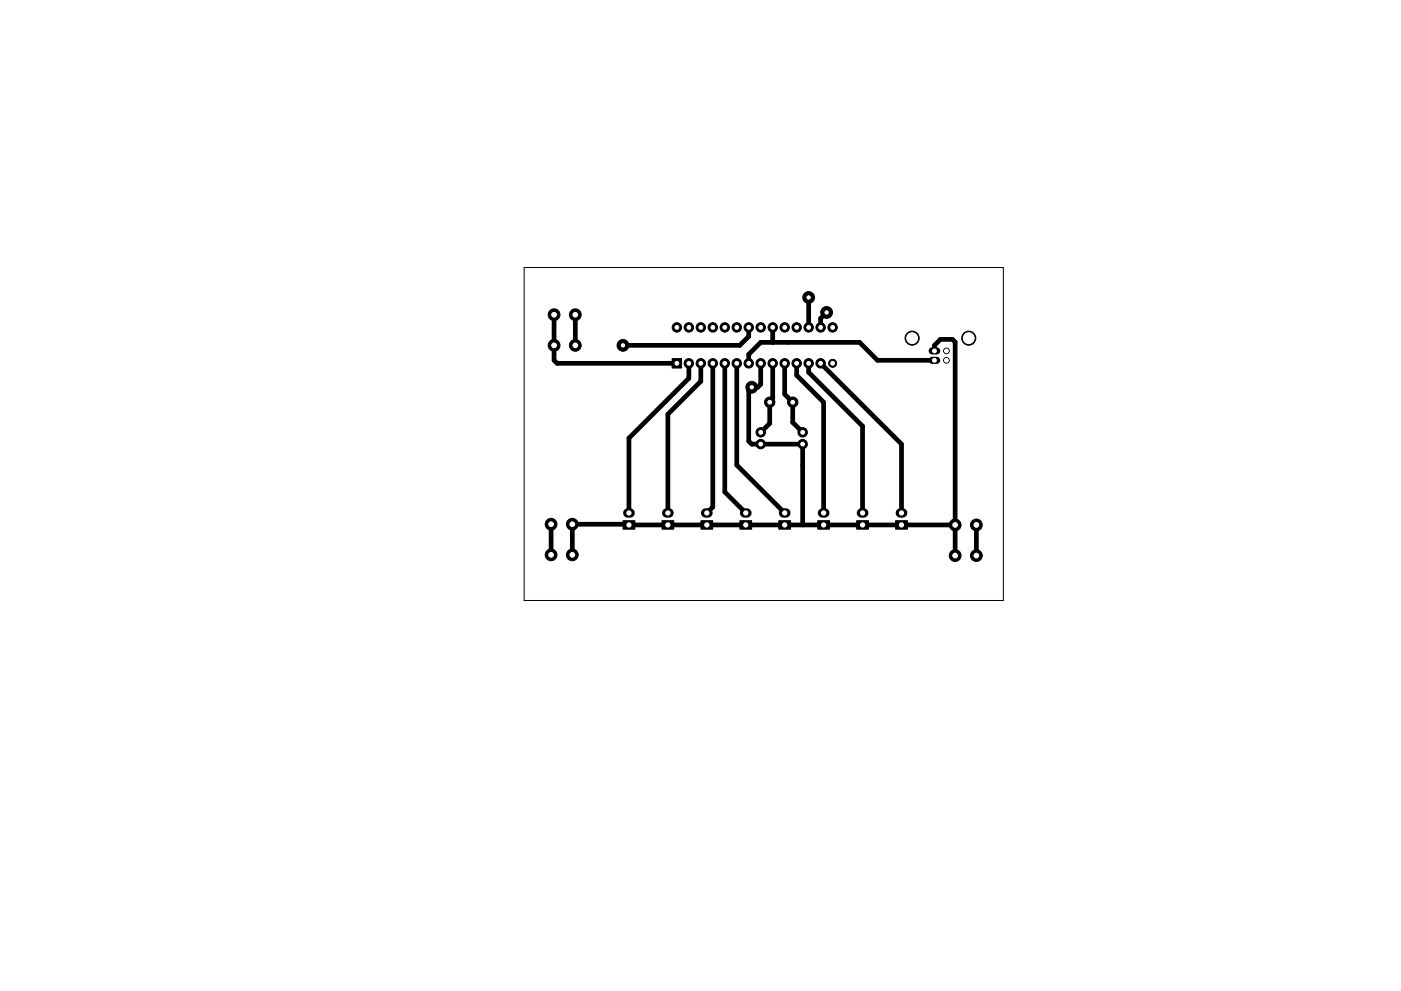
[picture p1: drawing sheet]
<svg xmlns="http://www.w3.org/2000/svg" width="297mm" height="210mm" viewBox="0 0 297 210" stroke-linecap="round" stroke-linejoin="round" font-family="sans-serif">
<path d="M111.1 56.8h101.6v70.6h-101.6z" fill="none" stroke="#000" stroke-width=".21"/>
<g fill="#000" stroke="#000" stroke-width=".21">
<path d="M142.5 76.1h2v2h-2zM132.1 110.5h2.5v1.8h-2.5zM140.4 110.5h2.5v1.8h-2.5zM148.6 110.5h2.5v1.8h-2.5zM156.9 110.5h2.5v1.8h-2.5zM165.1 110.5h2.5v1.8h-2.5zM173.4 110.5h2.5v1.8h-2.5zM181.6 110.5h2.5v1.8h-2.5zM189.9 110.5h2.5v1.8h-2.5z"/>
<circle cx="117.5" cy="73.3" r="1.25"/>
<circle cx="117.5" cy="66.8" r="1.25"/>
<circle cx="122" cy="73.3" r="1.25"/>
<circle cx="122" cy="66.8" r="1.25"/>
<circle cx="132.1" cy="73.3" r="1.25"/>
<circle cx="143.5" cy="69.5" r="1"/>
<circle cx="146" cy="69.5" r="1"/>
<circle cx="146" cy="77.1" r="1"/>
<circle cx="148.6" cy="69.5" r="1"/>
<circle cx="148.6" cy="77.1" r="1"/>
<circle cx="151.1" cy="69.5" r="1"/>
<circle cx="151.1" cy="77.1" r="1"/>
<circle cx="153.7" cy="77.1" r="1"/>
<circle cx="153.7" cy="69.5" r="1"/>
<circle cx="156.2" cy="77.1" r="1"/>
<circle cx="156.2" cy="69.5" r="1"/>
<circle cx="158.7" cy="77.1" r="1"/>
<circle cx="158.7" cy="69.5" r="1"/>
<circle cx="161.3" cy="77.1" r="1"/>
<circle cx="161.3" cy="69.5" r="1"/>
<circle cx="163.8" cy="69.5" r="1"/>
<circle cx="163.8" cy="77.1" r="1"/>
<circle cx="166.4" cy="77.1" r="1"/>
<circle cx="166.4" cy="69.5" r="1"/>
<circle cx="168.9" cy="77.1" r="1"/>
<circle cx="168.9" cy="69.5" r="1"/>
<circle cx="171.4" cy="77.1" r="1"/>
<circle cx="171.4" cy="69.5" r="1"/>
<circle cx="171.4" cy="63.1" r="1.25"/>
<circle cx="174" cy="69.5" r="1"/>
<circle cx="174" cy="77.1" r="1"/>
<circle cx="175.3" cy="66.3" r="1.25"/>
<circle cx="176.5" cy="69.5" r="1"/>
<circle cx="176.5" cy="77.1" r=".85"/>
<circle cx="193.4" cy="71.7" r="1.5"/>
<circle cx="200.7" cy="76.4" r=".6"/>
<circle cx="200.7" cy="74.4" r=".6"/>
<circle cx="205.4" cy="71.7" r="1.5"/>
<circle cx="159.4" cy="82.2" r="1.25"/>
<circle cx="161.3" cy="94.2" r="1"/>
<circle cx="161.3" cy="91.7" r="1"/>
<circle cx="163.2" cy="85.3" r="1.1"/>
<circle cx="168.1" cy="85.3" r="1.1"/>
<circle cx="170.2" cy="94.2" r="1"/>
<circle cx="170.2" cy="91.7" r="1"/>
<circle cx="116.8" cy="117.7" r="1.25"/>
<circle cx="116.8" cy="111.2" r="1.25"/>
<circle cx="121.3" cy="117.7" r="1.25"/>
<circle cx="121.3" cy="111.2" r="1.25"/>
<circle cx="202.5" cy="111.4" r="1.25"/>
<circle cx="202.5" cy="117.9" r="1.25"/>
<circle cx="207" cy="111.4" r="1.25"/>
<circle cx="207" cy="117.9" r="1.25"/>
</g>
<path d="M197.6 76.4h1M197.6 74.4h1" fill="none" stroke="#000" stroke-width="1.5"/>
<path d="M133.1 108.8h.5M141.4 108.8h.5M149.6 108.8h.5M157.9 108.8h.5M166.1 108.8h.5M174.4 108.8h.5M182.6 108.8h.5M190.9 108.8h.5" fill="none" stroke="#000" stroke-width="2"/>
<g fill="none" stroke="#000" stroke-width="1">
<path d="M117.5 66.8v9.6l.6 .7h25.4M122 66.8v6.5M146 77.1v3.2l-12.7 12.7v15.8M148.6 77.1v3.8l-7 7v20.9M151.1 77.1v30.5l-1.2 1.2M153.7 77.1v27.3l4.4 4.4M156.2 77.1v21.6l10.2 10.1M158.7 69.5v1.9l-1.9 1.9h-24.7M161.3 77.1v4.4l-.6 .7h-1.3l-.7 .6v10.8l.7 .6h10.8v17.2M163.8 77.1v7.6l-.6 .6v4.5l-1.9 1.9M163.8 69.5v3.1M166.4 77.1v6.5l1.7 1.7v4.3l2.1 2.1"/>
<path d="M168.9 77.1v2.5l5.7 5.7v23.5M171.4 63.1v6.4M171.4 77.1v1.9l11.5 11.4v18.4M174 77.1l17.1 17.1v14.6M175.3 66.3l-1.3 1.3v1.9M198.1 74.4v-1.1l1.3-1.3h2.5l.6 .6v45.3M198.1 76.4h-12l-3.9-3.8h-20.9l-2.6 2.6v1.9M116.8 111.2v6.5M202.6 111.3l-69.3 .1-.1-.2h-11.9v6.5M207 111.4v6.5"/>
</g>
<g fill="#fff" stroke="#fff" stroke-width=".21">
<circle cx="159.4" cy="82.2" r=".35"/>
<circle cx="132.1" cy="73.3" r=".35"/>
<circle cx="175.3" cy="66.3" r=".35"/>
<circle cx="171.4" cy="63.1" r=".35"/>
<circle cx="200.7" cy="76.4" r=".4"/>
<circle cx="198.1" cy="76.4" r=".4"/>
<circle cx="198.1" cy="74.4" r=".4"/>
<circle cx="200.7" cy="74.4" r=".4"/>
<circle cx="205.4" cy="71.7" r="1.15"/>
<circle cx="193.4" cy="71.7" r="1.15"/>
<circle cx="121.3" cy="111.2" r=".5"/>
<circle cx="121.3" cy="117.7" r=".5"/>
<circle cx="116.8" cy="111.2" r=".5"/>
<circle cx="116.8" cy="117.7" r=".5"/>
<circle cx="163.2" cy="85.3" r=".4"/>
<circle cx="168.1" cy="85.3" r=".4"/>
<circle cx="143.5" cy="77.1" r=".4"/>
<circle cx="176.5" cy="69.5" r=".4"/>
<circle cx="146" cy="77.1" r=".4"/>
<circle cx="174" cy="69.5" r=".4"/>
<circle cx="148.6" cy="77.1" r=".4"/>
<circle cx="171.4" cy="69.5" r=".4"/>
<circle cx="151.1" cy="77.1" r=".4"/>
<circle cx="168.9" cy="69.5" r=".4"/>
<circle cx="153.7" cy="77.1" r=".4"/>
<circle cx="166.4" cy="69.5" r=".4"/>
<circle cx="156.2" cy="77.1" r=".4"/>
<circle cx="163.8" cy="69.5" r=".4"/>
<circle cx="158.7" cy="77.1" r=".4"/>
<circle cx="161.3" cy="69.5" r=".4"/>
<circle cx="161.3" cy="77.1" r=".4"/>
<circle cx="158.7" cy="69.5" r=".4"/>
<circle cx="163.8" cy="77.1" r=".4"/>
<circle cx="156.2" cy="69.5" r=".4"/>
<circle cx="166.4" cy="77.1" r=".4"/>
<circle cx="153.7" cy="69.5" r=".4"/>
<circle cx="168.9" cy="77.1" r=".4"/>
<circle cx="151.1" cy="69.5" r=".4"/>
<circle cx="171.4" cy="77.1" r=".4"/>
<circle cx="148.6" cy="69.5" r=".4"/>
<circle cx="174" cy="77.1" r=".4"/>
<circle cx="146" cy="69.5" r=".4"/>
<circle cx="176.5" cy="77.1" r=".4"/>
<circle cx="143.5" cy="69.5" r=".4"/>
<circle cx="202.5" cy="117.9" r=".5"/>
<circle cx="202.5" cy="111.4" r=".5"/>
<circle cx="207" cy="117.9" r=".5"/>
<circle cx="207" cy="111.4" r=".5"/>
<circle cx="122" cy="66.8" r=".5"/>
<circle cx="122" cy="73.3" r=".5"/>
<circle cx="117.5" cy="66.8" r=".5"/>
<circle cx="117.5" cy="73.3" r=".5"/>
<circle cx="191.1" cy="111.4" r=".45"/>
<circle cx="191.1" cy="108.8" r=".45"/>
<circle cx="182.9" cy="111.4" r=".45"/>
<circle cx="182.9" cy="108.8" r=".45"/>
<circle cx="174.6" cy="111.4" r=".45"/>
<circle cx="174.6" cy="108.8" r=".45"/>
<circle cx="166.4" cy="111.4" r=".45"/>
<circle cx="166.4" cy="108.8" r=".45"/>
<circle cx="158.1" cy="111.4" r=".45"/>
<circle cx="158.1" cy="108.8" r=".45"/>
<circle cx="149.9" cy="111.4" r=".45"/>
<circle cx="149.9" cy="108.8" r=".45"/>
<circle cx="141.6" cy="111.4" r=".45"/>
<circle cx="141.6" cy="108.8" r=".45"/>
<circle cx="133.4" cy="111.4" r=".45"/>
<circle cx="133.4" cy="108.8" r=".45"/>
<circle cx="170.2" cy="94.2" r=".4"/>
<circle cx="170.2" cy="91.7" r=".4"/>
<circle cx="161.3" cy="94.2" r=".4"/>
<circle cx="161.3" cy="91.7" r=".4"/>
</g>
</svg>
